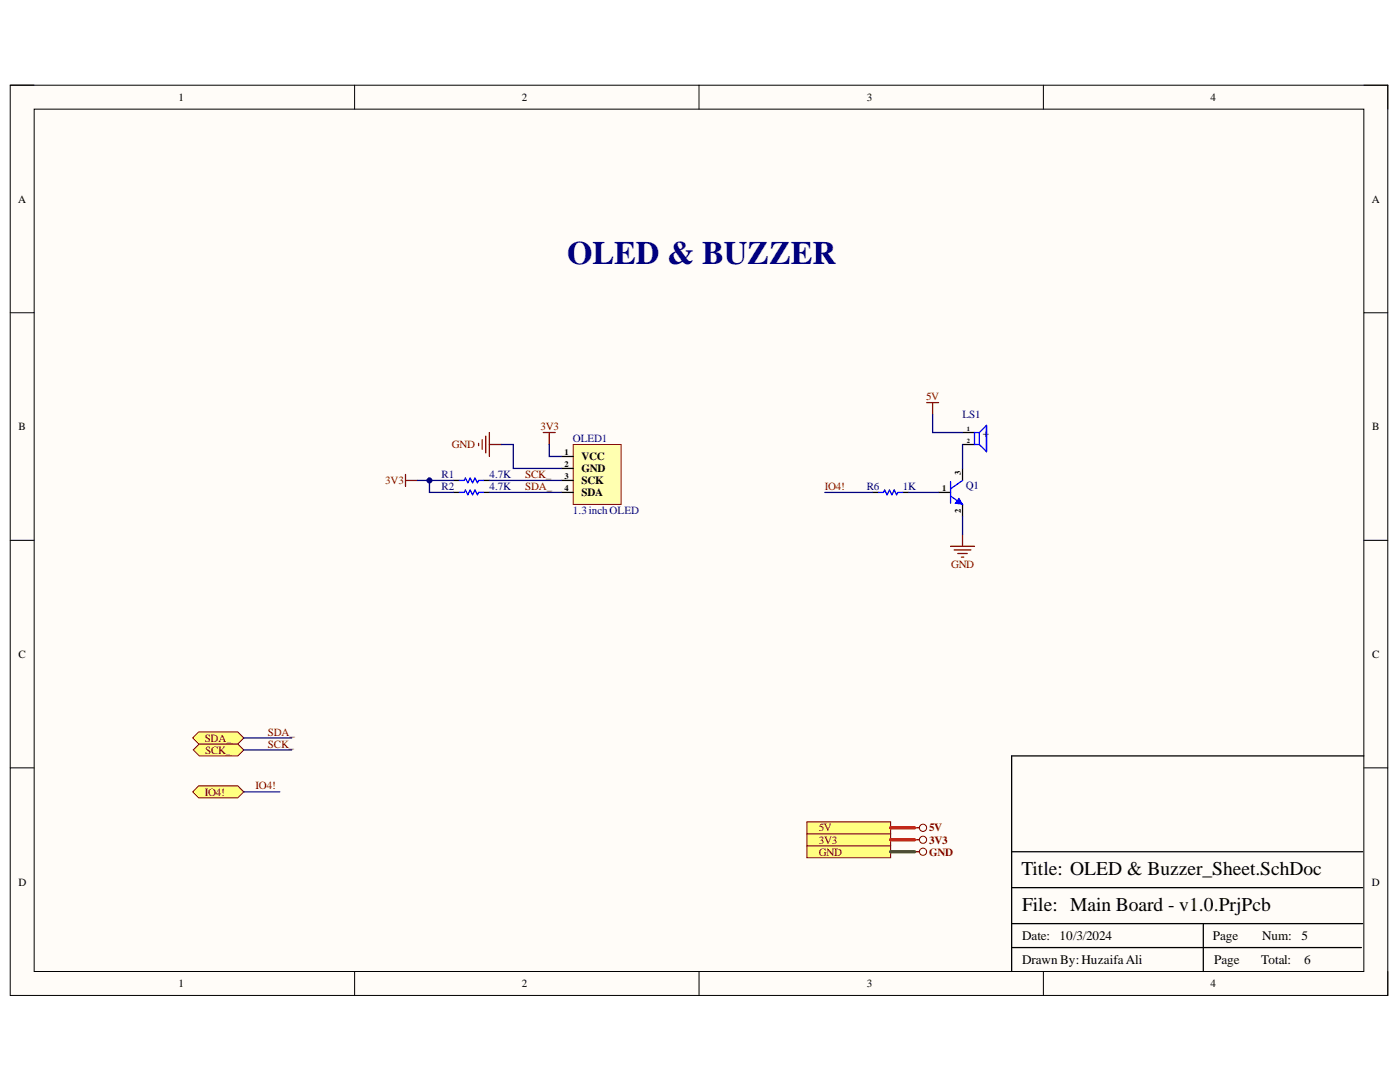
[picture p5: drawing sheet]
<svg xmlns="http://www.w3.org/2000/svg" width="279mm" height="216mm" viewBox="0 0 279 216" stroke-linecap="round" stroke-linejoin="round" font-family="sans-serif">
<defs><g id="words">
<text font-size="6.5" fill="#000080" x="113.2" y="52.7">OLED &amp; BUZZER</text>
<g font-size="3.9">
<text x="203.8" y="174.6">Title: OLED &amp; Buzzer_Sheet.SchDoc</text>
<text x="204" y="181.8">File: Main Board - v1.0.PrjPcb</text>
</g>
<g font-size="2.6">
<text x="204" y="187.6">Date:</text>
<text x="211.5" y="187.6">10/3/2024</text>
<text x="242.1" y="187.6">Page</text>
<text x="251.9" y="187.6">Num:</text>
<text x="259.7" y="187.6">5</text>
<text x="204" y="192.4">Drawn By: HuzaifaAli</text>
<text x="242.3" y="192.4">Page</text>
<text x="251.7" y="192.4">Total:</text>
<text x="260.3" y="192.4">6</text>
</g>
<g font-size="2.2">
<text x="35.6" y="20.1">1</text>
<text x="104.1" y="20.1">2</text>
<text x="173" y="20.1">3</text>
<text x="241.6" y="20.1">4</text>
<text x="3.6" y="40.4">A</text>
<text x="273.8" y="40.4">A</text>
<text x="3.7" y="85.8">B</text>
<text x="196.1" y="87.1">+</text>
<text x="273.9" y="85.8">B</text>
<text x="116" y="91.8">VCC</text>
<text x="116" y="94.2">GND</text>
<text x="116" y="96.7">SCK</text>
<text x="116" y="99">SDA</text>
<text x="3.7" y="131.3">C</text>
<text x="273.9" y="131.3">C</text>
<text x="3.7" y="176.7">D</text>
<text x="273.8" y="176.7">D</text>
<text x="35.6" y="197">1</text>
<text x="104.1" y="197">2</text>
<text x="173" y="197">3</text>
<text x="241.6" y="197">4</text>
</g>
<g font-size="2.2" fill="#800000">
<text x="184.8" y="79.9">5V</text>
<text x="90.2" y="89.5">GND</text>
<text x="107.8" y="85.8">3V3</text>
<text x="104.8" y="95.5">SCK_</text>
<text x="76.9" y="96.7">3V3</text>
<text x="104.8" y="97.8">SDA_</text>
<text x="164.6" y="97.8">IO4!</text>
<text x="189.8" y="113.4">GND</text>
<text x="40.9" y="148">SDA_</text>
<text x="53.5" y="146.8">SDA_</text>
<text x="53.5" y="149.2">SCK_</text>
<text x="40.9" y="150.4">SCK_</text>
<text x="40.9" y="158.8">IO4!</text>
<text x="51" y="157.5">IO4!</text>
<text x="163.4" y="165.9">5V</text>
<text x="185.4" y="165.9">5V</text>
<text x="163.4" y="170.7">GND</text>
<text x="163.4" y="168.4">3V3</text>
<text x="185.4" y="170.7">GND</text>
<text x="185.4" y="168.4">3V3</text>
</g>
<g font-size="2.2" fill="#000080">
<text x="192.1" y="83.5">LS1</text>
<text x="114.4" y="88.3">OLED1</text>
<text x="88.1" y="95.5">R1</text>
<text x="97.7" y="95.5">4.7K</text>
<text x="88.1" y="97.8">R2</text>
<text x="97.7" y="97.8">4.7K</text>
<text x="173" y="97.8">R6</text>
<text x="180.2" y="97.8">1K</text>
<text x="192.8" y="97.6">Q1</text>
<text x="114.4" y="102.6">1.3inchOLED</text>
</g>
<g font-size="1.7">
<text x="112.7" y="95.6">3</text>
<text x="112.7" y="90.7">1</text>
<text x="112.7" y="93.1">2</text>
<text x="191.7" y="94.9" transform="rotate(-90 191.7 94.9)">3</text>
<text x="112.7" y="97.9">4</text>
<text x="188" y="97.9">1</text>
<text x="191.7" y="102.4" transform="rotate(-90 191.7 102.4)">2</text>
</g>
<g font-size="1.3">
<text x="192.9" y="86.1">1</text>
<text x="192.9" y="88.5">2</text>
</g>
</g></defs>
<path d="M2 17h275v181.6h-275z" fill-rule="evenodd" fill="#fffcf8"/>
<path d="M2 17h275v181.6h-275z" fill="none" stroke="#000" stroke-width=".2"/>
<path d="M6.8 21.8h265.4v172.1h-265.4z" fill-rule="evenodd" fill="#fffcf8"/>
<g fill="none" stroke="#000" stroke-width=".2">
<path d="M2 17h4.8M70.8 17v4.8M139.5 17v4.8M208.2 17v4.8M272.2 17h4.8v4.8M6.8 21.8h265.4v172.1h-265.4zM2 62.4h4.8M272.2 62.4h4.8M2 107.8h4.8M272.2 107.8h4.8M2 153.2h4.8M272.2 153.2h4.8"/>
<path d="M70.8 193.9v4.7M139.5 193.9v4.7M208.2 193.9v4.7M277 193.9v4.7"/>
</g>
<g fill="none" stroke="#000" stroke-width=".25">
<path d="M90.5 95.9h1.2M90.5 98.3h1.2M96.5 95.9h1.2M96.5 98.3h1.2M187.3 98.3h2.4M192.1 93.5v2.4M192.1 100.6v2.4M272.2 150.8h-70.3v43.1M201.9 177.1h70M201.9 170h70M201.9 189.1h69.8M201.9 184.3h70"/>
<path d="M240.1 184.3v9.6"/>
</g>
<path d="M91.7 95.9h.9l.3-.5 .5 .9 .4-.9 .5 .9 .5-.9 .5 .9 .2-.4h1M91.7 98.3h.9l.3-.5 .5 .9 .4-.9 .5 .9 .5-.9 .5 .9 .2-.4h1M189.7 99l2.4 1.6M189.7 96.1v4.3M192.1 95.9l-2.4 1.6" fill="none" stroke="#00f" stroke-width=".25"/>
<path d="M95.5 88.5v.4M96.2 87.7v2M96.9 87v3.4M97.7 86.3v4.8M97.7 88.7h2.4M108.4 86.3h2.4M109.6 86.3v2.4" fill="none" stroke="#800000" stroke-width=".25"/>
<path d="M191.4 99.5l.7 1.1-1.4-.2z" fill="#00f"/>
<path d="M191.4 99.5l.7 1.1-1.4-.2z" fill="none" stroke="#00f" stroke-width=".2"/>
<path d="M174.2 98.3h1.2M180.1 98.3h1.2M192.1 86.3h2.4M192.1 88.7h2.4" fill="none" stroke="#000" stroke-width=".25"/>
<path d="M175.4 98.3h.9l.3-.5 .4 .9 .5-.9 .5 .9 .5-.9 .4 .9 .3-.4h.9M195.4 86.3l1.5-1.4v5.2l-1.5-1.4M195.4 86.3h-.9v2.4h.9M195.4 86.3v2.4" fill="none" stroke="#00f" stroke-width=".25"/>
<path d="M80.9 94.7v2.4M80.9 95.9h2.4M184.9 80.3h2.4M186.1 80.3v2.4M189.7 109h4.8M190.4 109.7h3.4M191.1 110.4h2M191.9 111.2h.4M192.1 106.6v2.4" fill="none" stroke="#800000" stroke-width=".25"/>
<path d="M114.4 88.7h9.6v11.9h-9.6z" fill-rule="evenodd" fill="#ffffb0"/>
<path d="M114.4 88.7h9.6v11.9h-9.6z" fill="none" stroke="#800000" stroke-width=".2"/>
<path d="M112 95.9h2.4M112 98.3h2.4M112 91.1h2.4M112 93.5h2.4" fill="none" stroke="#000" stroke-width=".25"/>
<path d="M39.7 156.8h7.8l1.2 1.2-1.2 1.2h-7.8l-1.2-1.2z" fill-rule="evenodd" fill="#ffff80"/>
<path d="M39.7 156.8h7.8l1.2 1.2-1.2 1.2h-7.8l-1.2-1.2z" fill="none" stroke="#800000" stroke-width=".2"/>
<path d="M38.6 149.6l1.2-1.2h7.7l1.2 1.2-1.2 1.2h-7.7z" fill-rule="evenodd" fill="#ffff80"/>
<path d="M38.6 149.6l1.2-1.2h7.7l1.2 1.2-1.2 1.2h-7.7z" fill="none" stroke="#800000" stroke-width=".2"/>
<path d="M39.7 146.1h7.8l1.2 1.2-1.2 1.1h-7.8l-1.2-1.1z" fill-rule="evenodd" fill="#ffff80"/>
<path d="M39.7 146.1h7.8l1.2 1.2-1.2 1.1h-7.8l-1.2-1.1z" fill="none" stroke="#800000" stroke-width=".2"/>
<path d="M83.3 95.9h2.4v2.4h4.8M97.7 95.9h14.3M97.7 98.3h14.3M100.1 88.7h2.3v4.8h9.6M109.6 88.7v2.4h2.4M181.3 98.3h6M186.1 82.7v3.6h6M192.1 88.7v4.8M192.1 103v3.6" fill="none" stroke="#000080" stroke-width=".25"/>
<circle cx="85.7" cy="95.9" r=".48" fill="#000080"/>
<circle cx="85.7" cy="95.9" r=".48" fill="none" stroke="#000080" stroke-width=".2"/>
<path d="M85.7 95.9h4.8" fill="none" stroke="#000080" stroke-width=".25"/>
<circle cx="85.7" cy="95.9" r=".48" fill="#000080"/>
<circle cx="85.7" cy="95.9" r=".48" fill="none" stroke="#000080" stroke-width=".2"/>
<path d="M164.6 98.3h9.6M48.7 158h7.1M48.7 149.6h9.5M48.7 147.3h9.5" fill="none" stroke="#000080" stroke-width=".25"/>
<path d="M161 168.8h16.7v2.3h-16.7z" fill-rule="evenodd" fill="#ffff80"/>
<g fill="none" stroke="#800000" stroke-width=".2">
<path d="M161 168.8h16.7v2.3h-16.7z"/>
<circle cx="184.2" cy="170" r=".72"/>
</g>
<path d="M182.5 170h1" fill="none" stroke="#800000" stroke-width=".25"/>
<path d="M161 166.4h16.7v2.4h-16.7z" fill-rule="evenodd" fill="#ffff80"/>
<g fill="none" stroke="#800000" stroke-width=".2">
<path d="M161 166.4h16.7v2.4h-16.7z"/>
<circle cx="184.2" cy="167.6" r=".72"/>
</g>
<path d="M182.5 167.6h1" fill="none" stroke="#800000" stroke-width=".25"/>
<path d="M177.7 170h4.8" fill="none" stroke="#38761d" stroke-width=".68"/>
<path d="M177.7 167.6h4.8" fill="none" stroke="#f00" stroke-width=".68"/>
<path d="M161 164h16.7v2.4h-16.7z" fill-rule="evenodd" fill="#ffff80"/>
<g fill="none" stroke="#800000" stroke-width=".2">
<path d="M161 164h16.7v2.4h-16.7z"/>
<circle cx="184.2" cy="165.2" r=".72"/>
</g>
<path d="M182.5 165.2h1" fill="none" stroke="#800000" stroke-width=".25"/>
<path d="M177.7 165.2h4.8" fill="none" stroke="#f00" stroke-width=".68"/>
<use href="#words"/>
</svg>
